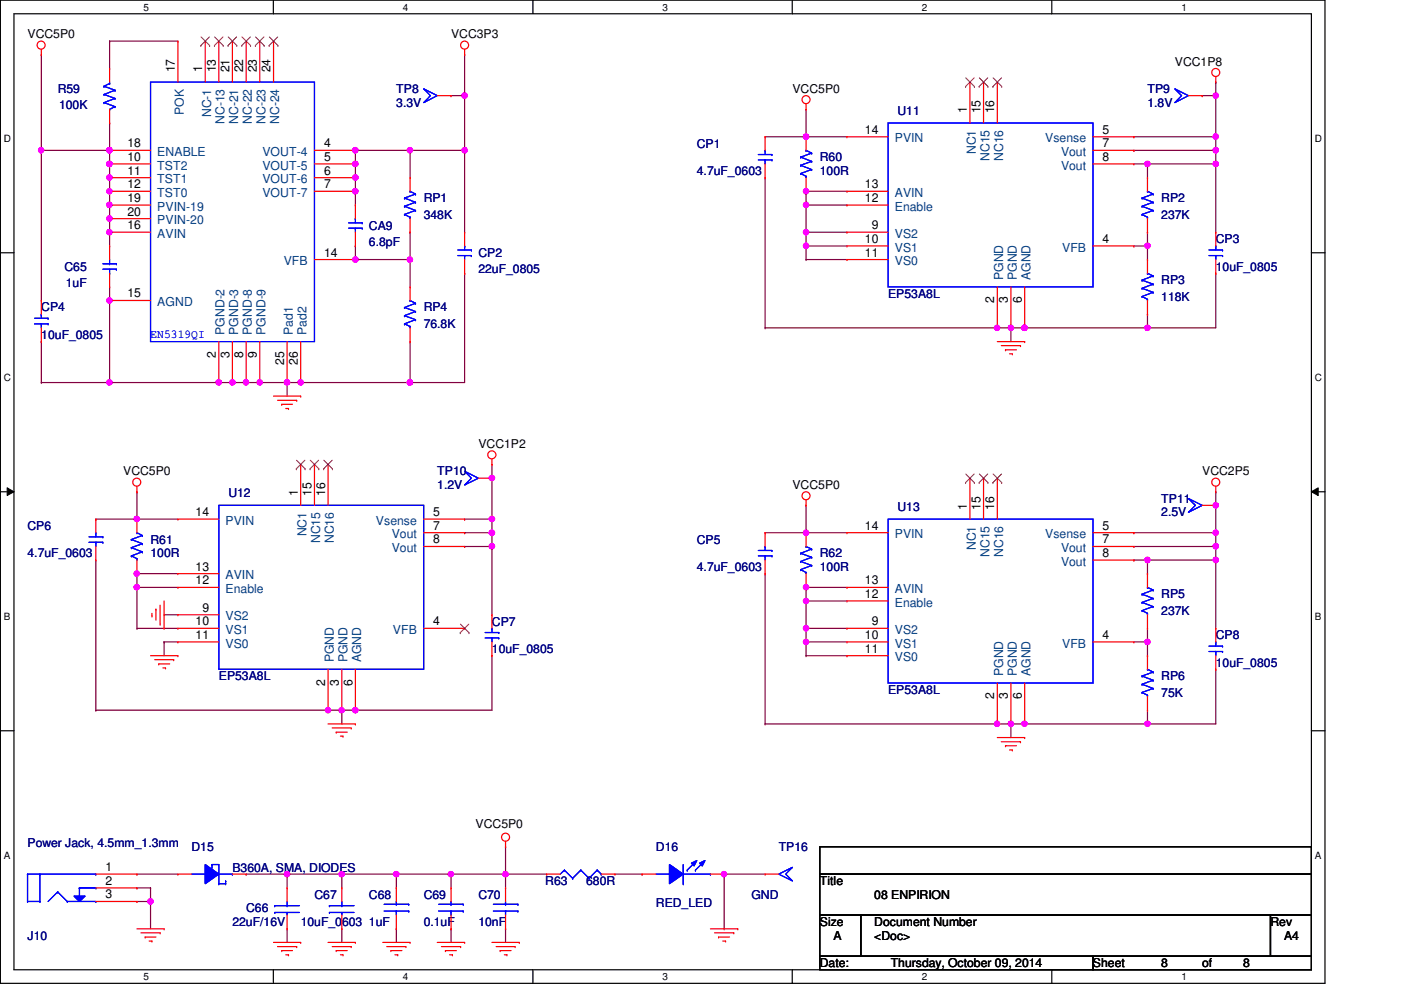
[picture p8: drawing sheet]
<svg xmlns="http://www.w3.org/2000/svg" width="297mm" height="210mm" viewBox="0 0 297 210" stroke-linecap="round" stroke-linejoin="round" font-family="sans-serif">
<defs><g id="words">
<g font-size="2.6">
<text x="5.8" y="8.1">VCC5P0</text>
<text x="95.6" y="8.1">VCC3P3</text>
<text x="37.1" y="15.4" transform="rotate(-90 37.1 15.4)">17</text>
<text x="42.9" y="15.4" transform="rotate(-90 42.9 15.4)">1</text>
<text x="45.8" y="15.4" transform="rotate(-90 45.8 15.4)">13</text>
<text x="48.6" y="15.4" transform="rotate(-90 48.6 15.4)">21</text>
<text x="51.6" y="15.4" transform="rotate(-90 51.6 15.4)">22</text>
<text x="54.4" y="15.4" transform="rotate(-90 54.4 15.4)">23</text>
<text x="57.4" y="15.4" transform="rotate(-90 57.4 15.4)">24</text>
<text x="249.1" y="13.9">VCC1P8</text>
<text x="168" y="19.7">VCC5P0</text>
<text x="183.4" y="28.4">14</text>
<text x="205" y="24" transform="rotate(-90 205 24)">1</text>
<text x="207.9" y="24" transform="rotate(-90 207.9 24)">15</text>
<text x="210.8" y="24" transform="rotate(-90 210.8 24)">16</text>
<text x="233.8" y="28.4">5</text>
<text x="27" y="34.1">10</text>
<text x="27" y="31.2">18</text>
<text x="68.7" y="31.2">4</text>
<text x="68.7" y="34.1">5</text>
<text x="233.8" y="31.2">7</text>
<text x="233.8" y="34.1">8</text>
<text x="27" y="37">11</text>
<text x="27" y="39.9">12</text>
<text x="68.7" y="37">6</text>
<text x="68.7" y="39.9">7</text>
<text x="183.4" y="39.9">13</text>
<text x="27" y="42.8">19</text>
<text x="27" y="45.7">20</text>
<text x="183.4" y="42.8">12</text>
<text x="27" y="48.6">16</text>
<text x="183.4" y="51.5">10</text>
<text x="184.8" y="48.6">9</text>
<text x="233.8" y="51.5">4</text>
<text x="68.7" y="54.4">14</text>
<text x="183.4" y="54.4">11</text>
<text x="27" y="63.1">15</text>
<text x="210.8" y="64.3" transform="rotate(-90 210.8 64.3)">2</text>
<text x="213.7" y="64.3" transform="rotate(-90 213.7 64.3)">3</text>
<text x="216.6" y="64.3" transform="rotate(-90 216.6 64.3)">6</text>
<text x="45.8" y="75.9" transform="rotate(-90 45.8 75.9)">2</text>
<text x="48.6" y="75.9" transform="rotate(-90 48.6 75.9)">3</text>
<text x="51.6" y="75.9" transform="rotate(-90 51.6 75.9)">8</text>
<text x="54.4" y="75.9" transform="rotate(-90 54.4 75.9)">9</text>
<text x="60.2" y="77.3" transform="rotate(-90 60.2 77.3)">25</text>
<text x="63.1" y="77.3" transform="rotate(-90 63.1 77.3)">26</text>
<text x="101.4" y="95">VCC1P2</text>
<text x="26.1" y="100.8">VCC5P0</text>
<text x="254.9" y="100.8">VCC2P5</text>
<text x="63.1" y="105.1" transform="rotate(-90 63.1 105.1)">1</text>
<text x="66" y="105.1" transform="rotate(-90 66 105.1)">15</text>
<text x="68.9" y="105.1" transform="rotate(-90 68.9 105.1)">16</text>
<text x="168" y="103.7">VCC5P0</text>
<text x="41.5" y="109.4">14</text>
<text x="91.9" y="109.4">5</text>
<text x="91.9" y="112.3">7</text>
<text x="183.4" y="112.3">14</text>
<text x="205" y="108" transform="rotate(-90 205 108)">1</text>
<text x="207.9" y="108" transform="rotate(-90 207.9 108)">15</text>
<text x="210.8" y="108" transform="rotate(-90 210.8 108)">16</text>
<text x="233.8" y="112.3">5</text>
<text x="91.9" y="115.2">8</text>
<text x="233.8" y="115.2">7</text>
<text x="233.8" y="118.1">8</text>
<text x="41.5" y="123.9">12</text>
<text x="41.5" y="121">13</text>
<text x="183.4" y="123.9">13</text>
<text x="42.9" y="129.7">9</text>
<text x="183.4" y="126.8">12</text>
<text x="41.5" y="132.6">10</text>
<text x="41.5" y="135.5">11</text>
<text x="91.9" y="132.6">4</text>
<text x="183.4" y="135.5">10</text>
<text x="184.8" y="132.6">9</text>
<text x="233.8" y="135.5">4</text>
<text x="183.4" y="138.4">11</text>
<text x="68.9" y="145.4" transform="rotate(-90 68.9 145.4)">2</text>
<text x="71.8" y="145.4" transform="rotate(-90 71.8 145.4)">3</text>
<text x="74.7" y="145.4" transform="rotate(-90 74.7 145.4)">6</text>
<text x="210.8" y="148.3" transform="rotate(-90 210.8 148.3)">2</text>
<text x="213.7" y="148.3" transform="rotate(-90 213.7 148.3)">3</text>
<text x="216.6" y="148.3" transform="rotate(-90 216.6 148.3)">6</text>
<text x="100.8" y="175.5">VCC5P0</text>
<text x="22.3" y="184.7">1</text>
<text x="22.3" y="190.5">3</text>
<text x="22.3" y="187.6">2</text>
<text x="173.8" y="187.7">Title</text>
<text x="185.4" y="190.6">08 ENPIRION</text>
<text x="173.8" y="196.3">Size</text>
<text x="185.4" y="196.3">Document Number</text>
<text x="269.4" y="196.3">Rev</text>
<text x="176.7" y="199.3">A</text>
<text x="185.4" y="199.3">&lt;Doc&gt;</text>
<text x="272.2" y="199.3">A4</text>
<text x="173.8" y="205.1">Date:</text>
<text x="188.8" y="205.1">Thursday, October 09, 2014</text>
<text x="231.7" y="205.1">Sheet</text>
<text x="246.2" y="205.1">8</text>
<text x="254.9" y="205.1">of</text>
<text x="263.6" y="205.1">8</text>
</g>
<g font-size="2.6" fill="#000080">
<text x="12.2" y="19.7">R59</text>
<text x="12.5" y="23.2">100K</text>
<text x="84" y="19.7">TP8</text>
<text x="84" y="22.6">3.3V</text>
<text x="243.3" y="19.7">TP9</text>
<text x="243.3" y="22.6">1.8V</text>
<text x="190.3" y="24.3">U11</text>
<text x="147.7" y="31.3">CP1</text>
<text x="173.8" y="34.2">R60</text>
<text x="147.7" y="37.1">4.7uF_0603</text>
<text x="173.8" y="37.1">100R</text>
<text x="89.8" y="42.9">RP1</text>
<text x="89.8" y="46.4">348K</text>
<text x="246.2" y="42.9">RP2</text>
<text x="246.2" y="46.4">237K</text>
<text x="78.2" y="48.7">CA9</text>
<text x="78.2" y="52.2">6.8pF</text>
<text x="257.8" y="51.6">CP3</text>
<text x="13.7" y="57.4">C65</text>
<text x="101.4" y="54.5">CP2</text>
<text x="101.4" y="58">22uF_0805</text>
<text x="257.8" y="57.4">10uF_0805</text>
<text x="14" y="60.8">1uF</text>
<text x="188.3" y="63.2">EP53A8L</text>
<text x="246.2" y="60.3">RP3</text>
<text x="246.2" y="63.8">118K</text>
<text x="8.8" y="66">CP4</text>
<text x="8.8" y="71.8">10uF_0805</text>
<text x="89.8" y="66">RP4</text>
<text x="89.8" y="69.5">76.8K</text>
<text x="92.7" y="100.8">TP10</text>
<text x="48.4" y="105.5">U12</text>
<text x="92.7" y="103.7">1.2V</text>
<text x="246.2" y="106.6">TP11</text>
<text x="5.8" y="112.4">CP6</text>
<text x="190.3" y="108.3">U13</text>
<text x="246.2" y="109.5">2.5V</text>
<text x="5.8" y="118.2">4.7uF_0603</text>
<text x="31.9" y="115.3">R61</text>
<text x="31.9" y="118.2">100R</text>
<text x="147.7" y="115.3">CP5</text>
<text x="173.8" y="118.2">R62</text>
<text x="147.7" y="121.1">4.7uF_0603</text>
<text x="173.8" y="121.1">100R</text>
<text x="246.2" y="126.9">RP5</text>
<text x="246.2" y="130.3">237K</text>
<text x="104.3" y="132.7">CP7</text>
<text x="257.8" y="135.6">CP8</text>
<text x="104.3" y="138.4">10uF_0805</text>
<text x="257.8" y="141.4">10uF_0805</text>
<text x="46.4" y="144.2">EP53A8L</text>
<text x="188.3" y="147.2">EP53A8L</text>
<text x="246.2" y="144.2">RP6</text>
<text x="246.2" y="147.7">75K</text>
<text x="5.8" y="179.6">Power Jack, 4.5mm_1.3mm</text>
<text x="40.6" y="180.4">D15</text>
<text x="49.3" y="184.8">B360A, SMA, DIODES</text>
<text x="139.1" y="180.4">D16</text>
<text x="165.1" y="180.4">TP16</text>
<text x="66.7" y="190.6">C67</text>
<text x="78.2" y="190.6">C68</text>
<text x="89.8" y="190.6">C69</text>
<text x="101.4" y="190.6">C70</text>
<text x="115.6" y="187.7">R63</text>
<text x="124.3" y="187.7">680R</text>
<text x="159.3" y="190.6">GND</text>
<text x="49.3" y="196.3">22uF/16V</text>
<text x="52.2" y="193.5">C66</text>
<text x="63.8" y="196.3">10uF_0603</text>
<text x="78.2" y="196.3">1uF</text>
<text x="89.8" y="196.3">0.1uF</text>
<text x="101.4" y="196.3">10nF</text>
<text x="139.1" y="192.3">RED_LED</text>
<text x="5.8" y="199.3">J10</text>
</g>
<g font-size="2.6" fill="#004080">
<text x="38.9" y="24.3" transform="rotate(-90 38.9 24.3)">POK</text>
<text x="44.7" y="24.8" transform="rotate(-90 44.7 24.8)">NC-1</text>
<text x="47.6" y="26.3" transform="rotate(-90 47.6 26.3)">NC-13</text>
<text x="50.5" y="26.3" transform="rotate(-90 50.5 26.3)">NC-21</text>
<text x="53.4" y="26.3" transform="rotate(-90 53.4 26.3)">NC-22</text>
<text x="56.3" y="26.3" transform="rotate(-90 56.3 26.3)">NC-23</text>
<text x="59.2" y="26.3" transform="rotate(-90 59.2 26.3)">NC-24</text>
<text x="33.4" y="35.9">TST2</text>
<text x="33.4" y="33.1">ENABLE</text>
<text x="55.6" y="33.1">VOUT-4</text>
<text x="55.6" y="35.9">VOUT-5</text>
<text x="189.7" y="30.2">PVIN</text>
<text x="206.9" y="32.7" transform="rotate(-90 206.9 32.7)">NC1</text>
<text x="209.8" y="34.1" transform="rotate(-90 209.8 34.1)">NC15</text>
<text x="212.7" y="34.1" transform="rotate(-90 212.7 34.1)">NC16</text>
<text x="221.6" y="30.2">Vsense</text>
<text x="225" y="33.1">Vout</text>
<text x="225" y="35.9">Vout</text>
<text x="33.4" y="38.9">TST1</text>
<text x="33.4" y="41.7">TST0</text>
<text x="55.6" y="38.9">VOUT-6</text>
<text x="55.6" y="41.7">VOUT-7</text>
<text x="189.7" y="41.7">AVIN</text>
<text x="33.4" y="44.7">PVIN-19</text>
<text x="33.4" y="47.5">PVIN-20</text>
<text x="189.7" y="44.7">Enable</text>
<text x="33.4" y="50.4">AVIN</text>
<text x="189.7" y="50.4">VS2</text>
<text x="189.7" y="53.3">VS1</text>
<text x="225.2" y="53.3">VFB</text>
<text x="60.2" y="56.2">VFB</text>
<text x="189.7" y="56.2">VS0</text>
<text x="212.7" y="59.4" transform="rotate(-90 212.7 59.4)">PGND</text>
<text x="215.6" y="59.4" transform="rotate(-90 215.6 59.4)">PGND</text>
<text x="218.5" y="59.4" transform="rotate(-90 218.5 59.4)">AGND</text>
<text x="33.4" y="64.9">AGND</text>
<text x="47.6" y="71" transform="rotate(-90 47.6 71)">PGND-2</text>
<text x="50.5" y="71" transform="rotate(-90 50.5 71)">PGND-3</text>
<text x="53.4" y="71" transform="rotate(-90 53.4 71)">PGND-8</text>
<text x="56.3" y="71" transform="rotate(-90 56.3 71)">PGND-9</text>
<text x="62.1" y="71" transform="rotate(-90 62.1 71)">Pad1</text>
<text x="65" y="71" transform="rotate(-90 65 71)">Pad2</text>
<text x="47.8" y="111.3">PVIN</text>
<text x="65" y="113.7" transform="rotate(-90 65 113.7)">NC1</text>
<text x="79.7" y="111.3">Vsense</text>
<text x="67.9" y="115.2" transform="rotate(-90 67.9 115.2)">NC15</text>
<text x="70.8" y="115.2" transform="rotate(-90 70.8 115.2)">NC16</text>
<text x="83.1" y="114.1">Vout</text>
<text x="83.1" y="117.1">Vout</text>
<text x="189.7" y="114.1">PVIN</text>
<text x="206.9" y="116.7" transform="rotate(-90 206.9 116.7)">NC1</text>
<text x="209.8" y="118.1" transform="rotate(-90 209.8 118.1)">NC15</text>
<text x="212.7" y="118.1" transform="rotate(-90 212.7 118.1)">NC16</text>
<text x="221.6" y="114.1">Vsense</text>
<text x="225" y="117.1">Vout</text>
<text x="225" y="119.9">Vout</text>
<text x="47.8" y="125.7">Enable</text>
<text x="47.8" y="122.8">AVIN</text>
<text x="189.7" y="125.7">AVIN</text>
<text x="47.8" y="131.5">VS2</text>
<text x="189.7" y="128.6">Enable</text>
<text x="47.8" y="134.4">VS1</text>
<text x="47.8" y="137.3">VS0</text>
<text x="83.3" y="134.4">VFB</text>
<text x="189.7" y="134.4">VS2</text>
<text x="189.7" y="137.3">VS1</text>
<text x="225.2" y="137.3">VFB</text>
<text x="70.8" y="140.5" transform="rotate(-90 70.8 140.5)">PGND</text>
<text x="73.7" y="140.5" transform="rotate(-90 73.7 140.5)">PGND</text>
<text x="76.6" y="140.5" transform="rotate(-90 76.6 140.5)">AGND</text>
<text x="189.7" y="140.2">VS0</text>
<text x="212.7" y="143.4" transform="rotate(-90 212.7 143.4)">PGND</text>
<text x="215.6" y="143.4" transform="rotate(-90 215.6 143.4)">PGND</text>
<text x="218.5" y="143.4" transform="rotate(-90 218.5 143.4)">AGND</text>
</g>
<text font-size="2.6" fill="#00f" x="31.9" y="71.6">EN5319QI</text>
<g font-size="2.1">
<text x="30.4" y="2.2">5</text>
<text x="85.4" y="2.2">4</text>
<text x="140.5" y="2.2">3</text>
<text x="195.4" y="2.2">2</text>
<text x="250.5" y="2.2">1</text>
<text x=".8" y="30.1">D</text>
<text x="278.8" y="30.1">D</text>
<text x=".8" y="80.8">C</text>
<text x="278.8" y="80.8">C</text>
<text x=".8" y="131.5">B</text>
<text x="278.8" y="131.5">B</text>
<text x=".8" y="182.2">A</text>
<text x="278.8" y="182.2">A</text>
<text x="30.4" y="207.8">5</text>
<text x="85.4" y="207.8">4</text>
<text x="140.5" y="207.8">3</text>
<text x="195.4" y="207.8">2</text>
<text x="250.5" y="207.8">1</text>
</g>
</g></defs>
<path d="M.1 0h280.8v208.5h-280.8zM3 2.9h275v202.7h-275z" fill="none" stroke="#000" stroke-width=".25"/>
<g fill="#fff">
<path d="M30.4 .3h1.2v2.4h-1.2z"/>
<path d="M30.4 205.9h1.2v2.3h-1.2z"/>
</g>
<path d="M58 0v2.9M58 205.6v2.9" fill="none" stroke="#000" stroke-width=".25"/>
<g fill="#fff">
<path d="M85.4 .3h1.2v2.4h-1.2z"/>
<path d="M85.4 205.9h1.2v2.3h-1.2z"/>
</g>
<path d="M113 0v2.9M113 205.6v2.9" fill="none" stroke="#000" stroke-width=".25"/>
<g fill="#fff">
<path d="M140.5 .3h1.1v2.4h-1.1z"/>
<path d="M140.5 205.9h1.1v2.3h-1.1z"/>
</g>
<path d="M168 0v2.9M168 205.6v2.9" fill="none" stroke="#000" stroke-width=".25"/>
<g fill="#fff">
<path d="M195.4 .3h1.2v2.4h-1.2z"/>
<path d="M195.4 205.9h1.2v2.3h-1.2z"/>
</g>
<path d="M223 0v2.9M223 205.6v2.9" fill="none" stroke="#000" stroke-width=".25"/>
<g fill="#fff">
<path d="M250.5 .3h1.1v2.4h-1.1z"/>
<path d="M250.5 205.9h1.1v2.3h-1.1z"/>
<path d="M.8 28.2h1.5v2.4h-1.5z"/>
<path d="M278.8 28.2h1.4v2.4h-1.4z"/>
<path d="M.8 78.9h1.5v2.3h-1.5z"/>
<path d="M278.8 78.9h1.4v2.3h-1.4z"/>
</g>
<path d="M.1 53.6h2.9M278 53.6h2.9" fill="none" stroke="#000" stroke-width=".25"/>
<g fill="#fff">
<path d="M.8 129.6h1.4v2.3h-1.4z"/>
<path d="M278.8 129.6h1.3v2.3h-1.3z"/>
</g>
<path d="M.1 104.3h2.9M278 104.3h2.9" fill="none" stroke="#000" stroke-width=".25"/>
<path d="M1.5 103.4l1.5 .9-1.5 .8zM278 104.3l1.5-.9v1.7z" fill="#000"/>
<path d="M1.5 103.4l1.5 .9-1.5 .8zM278 104.3l1.5-.9v1.7z" fill="none" stroke="#000" stroke-width=".21"/>
<g fill="#fff">
<path d="M.8 180.3h1.4v2.3h-1.4z"/>
<path d="M278.8 180.3h1.3v2.3h-1.3z"/>
</g>
<path d="M.1 154.9h2.9M278 154.9h2.9" fill="none" stroke="#000" stroke-width=".25"/>
<path d="M23.2 34.8h.1M23.2 34.8v2.9" fill="none" stroke="#800040" stroke-width=".25"/>
<circle cx="23.2" cy="34.8" r=".56" fill="#f0f"/>
<circle cx="23.2" cy="34.8" r=".56" fill="none" stroke="#f0f" stroke-width=".25"/>
<path d="M23.2 49.2h.1M23.2 49.2v3" fill="none" stroke="#800040" stroke-width=".25"/>
<circle cx="23.2" cy="49.2" r=".56" fill="#f0f"/>
<circle cx="23.2" cy="49.2" r=".56" fill="none" stroke="#f0f" stroke-width=".25"/>
<path d="M23.2 37.7h.1M23.2 37.7v2.9" fill="none" stroke="#800040" stroke-width=".25"/>
<circle cx="23.2" cy="37.6" r=".56" fill="#f0f"/>
<circle cx="23.2" cy="37.6" r=".56" fill="none" stroke="#f0f" stroke-width=".25"/>
<path d="M23.2 31.9h.1M23.2 31.9v2.9" fill="none" stroke="#800040" stroke-width=".25"/>
<circle cx="23.2" cy="34.8" r=".56" fill="#f0f"/>
<circle cx="23.2" cy="34.8" r=".56" fill="none" stroke="#f0f" stroke-width=".25"/>
<circle cx="23.2" cy="31.9" r=".56" fill="#f0f"/>
<circle cx="23.2" cy="31.9" r=".56" fill="none" stroke="#f0f" stroke-width=".25"/>
<path d="M23.2 40.6h.1M23.2 40.6v2.9" fill="none" stroke="#800040" stroke-width=".25"/>
<circle cx="23.2" cy="40.6" r=".56" fill="#f0f"/>
<circle cx="23.2" cy="40.6" r=".56" fill="none" stroke="#f0f" stroke-width=".25"/>
<path d="M23.2 63.7h.1M23.2 63.7v17.4" fill="none" stroke="#800040" stroke-width=".25"/>
<circle cx="23.2" cy="81.1" r=".56" fill="#f0f"/>
<circle cx="23.2" cy="81.1" r=".56" fill="none" stroke="#f0f" stroke-width=".25"/>
<circle cx="23.2" cy="63.7" r=".56" fill="#f0f"/>
<circle cx="23.2" cy="63.7" r=".56" fill="none" stroke="#f0f" stroke-width=".25"/>
<path d="M63.8 81.1h.1M63.8 81.1h23.1" fill="none" stroke="#800040" stroke-width=".25"/>
<circle cx="86.9" cy="81.1" r=".56" fill="#f0f"/>
<circle cx="86.9" cy="81.1" r=".56" fill="none" stroke="#f0f" stroke-width=".25"/>
<circle cx="63.7" cy="81.1" r=".56" fill="#f0f"/>
<circle cx="63.7" cy="81.1" r=".56" fill="none" stroke="#f0f" stroke-width=".25"/>
<path d="M52.2 81.1h.1M52.2 81.1h2.9" fill="none" stroke="#800040" stroke-width=".25"/>
<circle cx="52.1" cy="81.1" r=".56" fill="#f0f"/>
<circle cx="52.1" cy="81.1" r=".56" fill="none" stroke="#f0f" stroke-width=".25"/>
<path d="M49.3 81.1h.1M49.3 81.1h2.9" fill="none" stroke="#800040" stroke-width=".25"/>
<circle cx="49.3" cy="81.1" r=".56" fill="#f0f"/>
<circle cx="49.3" cy="81.1" r=".56" fill="none" stroke="#f0f" stroke-width=".25"/>
<path d="M46.4 81.1h.1M46.4 81.1h2.9" fill="none" stroke="#800040" stroke-width=".25"/>
<circle cx="46.4" cy="81.1" r=".56" fill="#f0f"/>
<circle cx="46.4" cy="81.1" r=".56" fill="none" stroke="#f0f" stroke-width=".25"/>
<path d="M55.1 81.1h.1M55.1 81.1h5.8M60.9 81.1h.1M60.9 81.1v2.9" fill="none" stroke="#800040" stroke-width=".25"/>
<circle cx="55.1" cy="81.1" r=".56" fill="#f0f"/>
<circle cx="55.1" cy="81.1" r=".56" fill="none" stroke="#f0f" stroke-width=".25"/>
<path d="M23.2 8.7h.1M23.2 8.7v5.8M23.2 8.7h14.5M8.8 31.9h.1M8.8 31.9v31.8M23.2 26.1h.1M23.2 26.1v5.8M23.2 81.1h.1M23.2 81.1h23.2" fill="none" stroke="#800040" stroke-width=".25"/>
<circle cx="8.7" cy="31.9" r=".56" fill="#f0f"/>
<circle cx="8.7" cy="31.9" r=".56" fill="none" stroke="#f0f" stroke-width=".25"/>
<path d="M8.8 31.9h.1M8.8 31.9h14.4" fill="none" stroke="#800040" stroke-width=".25"/>
<circle cx="23.2" cy="31.9" r=".56" fill="#f0f"/>
<circle cx="23.2" cy="31.9" r=".56" fill="none" stroke="#f0f" stroke-width=".25"/>
<path d="M98.5 58h.1M98.5 58v23.1M8.8 72.4h.1M8.8 72.4v8.7M86.9 72.4h.1M86.9 72.4v8.7M8.8 81.1h.1M8.8 81.1h14.4" fill="none" stroke="#800040" stroke-width=".25"/>
<circle cx="86.9" cy="81.1" r=".56" fill="#f0f"/>
<circle cx="86.9" cy="81.1" r=".56" fill="none" stroke="#f0f" stroke-width=".25"/>
<path d="M86.9 55h.1M86.9 55v5.8M86.9 81.1h.1M86.9 81.1h11.6" fill="none" stroke="#800040" stroke-width=".25"/>
<circle cx="86.9" cy="55" r=".56" fill="#f0f"/>
<circle cx="86.9" cy="55" r=".56" fill="none" stroke="#f0f" stroke-width=".25"/>
<path d="M86.9 31.9h.1M86.9 31.9h11.6" fill="none" stroke="#800040" stroke-width=".25"/>
<circle cx="98.5" cy="31.9" r=".56" fill="#f0f"/>
<circle cx="98.5" cy="31.9" r=".56" fill="none" stroke="#f0f" stroke-width=".25"/>
<circle cx="86.9" cy="31.9" r=".56" fill="#f0f"/>
<circle cx="86.9" cy="31.9" r=".56" fill="none" stroke="#f0f" stroke-width=".25"/>
<path d="M75.3 37.7h.1M75.3 37.7v2.9M86.9 31.9h.1M86.9 31.9v5.8M98.5 31.9h.1M98.5 31.9v17.3" fill="none" stroke="#800040" stroke-width=".25"/>
<circle cx="75.3" cy="40.6" r=".56" fill="#f0f"/>
<circle cx="75.3" cy="40.6" r=".56" fill="none" stroke="#f0f" stroke-width=".25"/>
<circle cx="75.3" cy="37.6" r=".56" fill="#f0f"/>
<circle cx="75.3" cy="37.6" r=".56" fill="none" stroke="#f0f" stroke-width=".25"/>
<path d="M75.3 34.8h.1M75.3 34.8v2.9" fill="none" stroke="#800040" stroke-width=".25"/>
<circle cx="75.3" cy="34.8" r=".56" fill="#f0f"/>
<circle cx="75.3" cy="34.8" r=".56" fill="none" stroke="#f0f" stroke-width=".25"/>
<path d="M75.3 31.9h.1M75.3 31.9v2.9" fill="none" stroke="#800040" stroke-width=".25"/>
<circle cx="75.3" cy="31.9" r=".57" fill="#f0f"/>
<circle cx="75.3" cy="31.9" r=".57" fill="none" stroke="#f0f" stroke-width=".25"/>
<path d="M98.5 20.3h.1M98.5 20.3v11.6" fill="none" stroke="#800040" stroke-width=".25"/>
<circle cx="98.5" cy="20.3" r=".56" fill="#f0f"/>
<circle cx="98.5" cy="20.3" r=".56" fill="none" stroke="#f0f" stroke-width=".25"/>
<path d="M8.8 11.6h.1M8.8 11.6v20.3M23.2 46.4h.1M23.2 46.4v2.8" fill="none" stroke="#800040" stroke-width=".25"/>
<circle cx="23.2" cy="46.3" r=".56" fill="#f0f"/>
<circle cx="23.2" cy="46.3" r=".56" fill="none" stroke="#f0f" stroke-width=".25"/>
<path d="M23.2 43.5h.1M23.2 43.5v2.9M23.2 60.8h.1M23.2 60.8v2.9" fill="none" stroke="#800040" stroke-width=".25"/>
<circle cx="23.2" cy="43.4" r=".56" fill="#f0f"/>
<circle cx="23.2" cy="43.4" r=".56" fill="none" stroke="#f0f" stroke-width=".25"/>
<path d="M75.3 40.6h.1M75.3 52.2h.1M75.3 40.6v2.9M75.3 52.2v2.8" fill="none" stroke="#800040" stroke-width=".25"/>
<circle cx="75.3" cy="55" r=".56" fill="#f0f"/>
<circle cx="75.3" cy="55" r=".56" fill="none" stroke="#f0f" stroke-width=".25"/>
<path d="M75.3 31.9h.1M75.3 31.9h11.6M75.3 55h.1M86.9 49.2h.1M86.9 49.2v5.8h-11.6M60.9 81.1h.1M60.9 81.1h2.9" fill="none" stroke="#800040" stroke-width=".25"/>
<circle cx="60.9" cy="81.1" r=".56" fill="#f0f"/>
<circle cx="60.9" cy="81.1" r=".56" fill="none" stroke="#f0f" stroke-width=".25"/>
<path d="M29 188.3h.1M29 188.3h2.9M31.9 188.3h.1M31.9 188.3v2.8M52.2 185.3h.1M52.2 185.3h20.3M60.9 185.3h.1M72.5 185.3h.1M72.5 185.3v3" fill="none" stroke="#800040" stroke-width=".25"/>
<circle cx="60.9" cy="185.3" r=".56" fill="#f0f"/>
<circle cx="60.9" cy="185.3" r=".56" fill="none" stroke="#f0f" stroke-width=".25"/>
<path d="M31.9 191.1h.1M31.9 191.1v5.8" fill="none" stroke="#800040" stroke-width=".25"/>
<circle cx="31.9" cy="191.1" r=".57" fill="#f0f"/>
<circle cx="31.9" cy="191.1" r=".57" fill="none" stroke="#f0f" stroke-width=".25"/>
<path d="M95.6 185.3h.1M95.6 185.3h11.6" fill="none" stroke="#800040" stroke-width=".25"/>
<circle cx="95.6" cy="185.3" r=".56" fill="#f0f"/>
<circle cx="95.6" cy="185.3" r=".56" fill="none" stroke="#f0f" stroke-width=".25"/>
<path d="M60.9 196.9h.1M60.9 196.9v2.9M72.5 196.9h.1M72.5 185.3h.1M72.5 196.9v2.9M72.5 185.3h11.5M84 196.9h.1M84 185.3h.1M84 185.3v3M84 196.9v2.9" fill="none" stroke="#800040" stroke-width=".25"/>
<circle cx="72.4" cy="185.3" r=".56" fill="#f0f"/>
<circle cx="72.4" cy="185.3" r=".56" fill="none" stroke="#f0f" stroke-width=".25"/>
<path d="M95.6 185.3h.1M95.6 185.3v3M107.2 185.3h.1M107.2 185.3v3" fill="none" stroke="#800040" stroke-width=".25"/>
<circle cx="107.2" cy="185.3" r=".56" fill="#f0f"/>
<circle cx="107.2" cy="185.3" r=".56" fill="none" stroke="#f0f" stroke-width=".25"/>
<path d="M84 185.3h.1M84 185.3h11.6" fill="none" stroke="#800040" stroke-width=".25"/>
<circle cx="84" cy="185.3" r=".56" fill="#f0f"/>
<circle cx="84" cy="185.3" r=".56" fill="none" stroke="#f0f" stroke-width=".25"/>
<g fill="none" stroke="#800040" stroke-width=".25">
<path d="M214.3 153.5h.1M214.3 153.5h3M107.2 179.5h.1M107.2 179.5v5.8h8.7M29 191.1h.1M29 185.3h.1M29 191.1h2.9M29 185.3h8.7M60.9 185.3h.1M60.9 185.3v3M95.6 196.9h.1M95.6 196.9v2.9"/>
<path d="M107.2 196.9h.1M107.2 196.9v2.9M115.9 185.3h.1M130.4 185.3h5.7M136.1 185.3h.1M153.5 196.9h.1M153.5 185.3v11.6"/>
</g>
<circle cx="214.3" cy="153.5" r=".56" fill="#f0f"/>
<circle cx="214.3" cy="153.5" r=".56" fill="none" stroke="#f0f" stroke-width=".25"/>
<path d="M170.9 112.9h.1M170.9 112.9h8.7M214.3 153.5h.1M214.3 153.5v2.9" fill="none" stroke="#800040" stroke-width=".25"/>
<circle cx="170.9" cy="112.9" r=".56" fill="#f0f"/>
<circle cx="170.9" cy="112.9" r=".56" fill="none" stroke="#f0f" stroke-width=".25"/>
<path d="M170.9 124.5h.1M170.9 124.5h8.7" fill="none" stroke="#800040" stroke-width=".25"/>
<circle cx="170.9" cy="124.5" r=".56" fill="#f0f"/>
<circle cx="170.9" cy="124.5" r=".56" fill="none" stroke="#f0f" stroke-width=".25"/>
<path d="M170.9 133.2h.1M170.9 133.2v2.9" fill="none" stroke="#800040" stroke-width=".25"/>
<circle cx="170.9" cy="133.2" r=".56" fill="#f0f"/>
<circle cx="170.9" cy="133.2" r=".56" fill="none" stroke="#f0f" stroke-width=".25"/>
<path d="M170.9 127.4h.1M170.9 127.4h8.7" fill="none" stroke="#800040" stroke-width=".25"/>
<circle cx="170.9" cy="127.4" r=".56" fill="#f0f"/>
<circle cx="170.9" cy="127.4" r=".56" fill="none" stroke="#f0f" stroke-width=".25"/>
<path d="M170.9 136.1h.1M170.9 136.1h8.7" fill="none" stroke="#800040" stroke-width=".25"/>
<circle cx="170.9" cy="136.1" r=".56" fill="#f0f"/>
<circle cx="170.9" cy="136.1" r=".56" fill="none" stroke="#f0f" stroke-width=".25"/>
<path d="M170.9 107.1h.1M170.9 107.1v5.8M240.4 112.9h.1M240.4 115.9h.1M240.4 112.9h17.4M240.4 115.9h17.4M243.3 118.7h.1M243.3 118.7h14.5M162.2 121.6h.1M162.2 121.6v31.9M162.2 153.5h.1M162.2 153.5h49.3" fill="none" stroke="#800040" stroke-width=".25"/>
<circle cx="257.8" cy="118.7" r=".56" fill="#f0f"/>
<circle cx="257.8" cy="118.7" r=".56" fill="none" stroke="#f0f" stroke-width=".25"/>
<circle cx="243.3" cy="118.7" r=".56" fill="#f0f"/>
<circle cx="243.3" cy="118.7" r=".56" fill="none" stroke="#f0f" stroke-width=".25"/>
<path d="M257.8 107.1h.1M257.8 107.1v5.8" fill="none" stroke="#800040" stroke-width=".25"/>
<circle cx="257.8" cy="107.1" r=".56" fill="#f0f"/>
<circle cx="257.8" cy="107.1" r=".56" fill="none" stroke="#f0f" stroke-width=".25"/>
<path d="M257.8 118.7h.1M257.8 118.7v14.5M243.3 153.5h.1M257.8 141.9h.1M257.8 141.9v11.6h-14.5" fill="none" stroke="#800040" stroke-width=".25"/>
<circle cx="243.3" cy="153.5" r=".56" fill="#f0f"/>
<circle cx="243.3" cy="153.5" r=".56" fill="none" stroke="#f0f" stroke-width=".25"/>
<path d="M162.2 112.9h.1M162.2 112.9h8.7M257.8 112.9h.1M257.8 112.9v3" fill="none" stroke="#800040" stroke-width=".25"/>
<circle cx="257.8" cy="112.9" r=".56" fill="#f0f"/>
<circle cx="257.8" cy="112.9" r=".56" fill="none" stroke="#f0f" stroke-width=".25"/>
<path d="M257.8 115.9h.1M257.8 115.9v2.8" fill="none" stroke="#800040" stroke-width=".25"/>
<circle cx="257.8" cy="115.8" r=".56" fill="#f0f"/>
<circle cx="257.8" cy="115.8" r=".56" fill="none" stroke="#f0f" stroke-width=".25"/>
<path d="M211.5 153.5h.1M211.5 153.5h2.8" fill="none" stroke="#800040" stroke-width=".25"/>
<circle cx="211.4" cy="153.5" r=".56" fill="#f0f"/>
<circle cx="211.4" cy="153.5" r=".56" fill="none" stroke="#f0f" stroke-width=".25"/>
<g fill="none" stroke="#800040" stroke-width=".25">
<path d="M240.4 118.7h.1M240.4 118.7h2.9v2.9M170.9 124.5h.1M170.9 133.2h.1M170.9 127.4h.1M170.9 139h.1M170.9 124.5v8.7M170.9 136.1v2.9M170.9 133.2h8.7M170.9 139h8.7M179.6 139h.1M240.4 136.1h2.9"/>
<path d="M243.3 121.6h.1M243.3 136.1h.1M243.3 133.2v2.9"/>
</g>
<circle cx="243.3" cy="136.1" r=".56" fill="#f0f"/>
<circle cx="243.3" cy="136.1" r=".56" fill="none" stroke="#f0f" stroke-width=".25"/>
<path d="M243.3 139h.1M243.3 136.1v2.9M217.3 153.5h.1M217.3 153.5h26M243.3 153.5h.1M243.3 150.6v2.9" fill="none" stroke="#800040" stroke-width=".25"/>
<circle cx="217.2" cy="153.5" r=".56" fill="#f0f"/>
<circle cx="217.2" cy="153.5" r=".56" fill="none" stroke="#f0f" stroke-width=".25"/>
<path d="M72.5 150.6h.1M72.5 150.6h2.8" fill="none" stroke="#800040" stroke-width=".25"/>
<circle cx="72.4" cy="150.6" r=".56" fill="#f0f"/>
<circle cx="72.4" cy="150.6" r=".56" fill="none" stroke="#f0f" stroke-width=".25"/>
<path d="M29 110.1h.1M29 110.1h8.7M34.8 130.3h.1M34.8 136.1h.1M34.8 130.3h2.9M34.8 136.1h2.9M34.8 136.1v2.9M72.5 150.6h.1M72.5 150.6v2.9" fill="none" stroke="#800040" stroke-width=".25"/>
<circle cx="29" cy="110" r=".56" fill="#f0f"/>
<circle cx="29" cy="110" r=".56" fill="none" stroke="#f0f" stroke-width=".25"/>
<path d="M29 121.6h.1M29 121.6h8.7" fill="none" stroke="#800040" stroke-width=".25"/>
<circle cx="29" cy="121.6" r=".56" fill="#f0f"/>
<circle cx="29" cy="121.6" r=".56" fill="none" stroke="#f0f" stroke-width=".25"/>
<path d="M29 124.5h.1M29 124.5v8.7M29 124.5h8.7" fill="none" stroke="#800040" stroke-width=".25"/>
<circle cx="29" cy="124.5" r=".56" fill="#f0f"/>
<circle cx="29" cy="124.5" r=".56" fill="none" stroke="#f0f" stroke-width=".25"/>
<g fill="none" stroke="#800040" stroke-width=".25">
<path d="M20.3 118.7h.1M20.3 118.7v31.9M29 104.3h.1M29 104.3v5.8M98.5 110.1h.1M98.5 112.9h.1M98.5 115.9h.1M98.5 110.1h5.8M98.5 112.9h5.8M98.5 115.9h5.8M29 133.2h.1M29 133.2h8.7"/>
<path d="M20.3 150.6h.1M20.3 150.6h49.3"/>
</g>
<circle cx="104.3" cy="115.8" r=".56" fill="#f0f"/>
<circle cx="104.3" cy="115.8" r=".56" fill="none" stroke="#f0f" stroke-width=".25"/>
<path d="M104.3 101.4h.1M104.3 101.4v8.7" fill="none" stroke="#800040" stroke-width=".25"/>
<circle cx="104.3" cy="101.4" r=".56" fill="#f0f"/>
<circle cx="104.3" cy="101.4" r=".56" fill="none" stroke="#f0f" stroke-width=".25"/>
<path d="M104.3 115.9h.1M104.3 115.9v14.4M104.3 139h.1M104.3 139v11.6h-29M75.3 150.6h.1" fill="none" stroke="#800040" stroke-width=".25"/>
<circle cx="75.3" cy="150.6" r=".56" fill="#f0f"/>
<circle cx="75.3" cy="150.6" r=".56" fill="none" stroke="#f0f" stroke-width=".25"/>
<path d="M20.3 110.1h.1M20.3 110.1h8.7M104.3 110.1h.1M104.3 110.1v2.8" fill="none" stroke="#800040" stroke-width=".25"/>
<circle cx="104.3" cy="110" r=".56" fill="#f0f"/>
<circle cx="104.3" cy="110" r=".56" fill="none" stroke="#f0f" stroke-width=".25"/>
<path d="M104.3 112.9h.1M104.3 112.9v3" fill="none" stroke="#800040" stroke-width=".25"/>
<circle cx="104.3" cy="113" r=".56" fill="#f0f"/>
<circle cx="104.3" cy="113" r=".56" fill="none" stroke="#f0f" stroke-width=".25"/>
<path d="M69.6 150.6h.1M69.6 150.6h2.9" fill="none" stroke="#800040" stroke-width=".25"/>
<circle cx="69.5" cy="150.6" r=".56" fill="#f0f"/>
<circle cx="69.5" cy="150.6" r=".56" fill="none" stroke="#f0f" stroke-width=".25"/>
<path d="M214.3 69.5h3M217.3 69.5h.1M29 121.6h.1M29 121.6v2.9" fill="none" stroke="#800040" stroke-width=".25"/>
<circle cx="217.2" cy="69.5" r=".56" fill="#f0f"/>
<circle cx="217.2" cy="69.5" r=".56" fill="none" stroke="#f0f" stroke-width=".25"/>
<path d="M170.9 29h.1M170.9 29h8.7M214.3 69.5h.1M214.3 69.5v2.9" fill="none" stroke="#800040" stroke-width=".25"/>
<circle cx="170.9" cy="29" r=".56" fill="#f0f"/>
<circle cx="170.9" cy="29" r=".56" fill="none" stroke="#f0f" stroke-width=".25"/>
<path d="M170.9 40.6h.1M170.9 40.6h8.7" fill="none" stroke="#800040" stroke-width=".25"/>
<circle cx="170.9" cy="40.6" r=".56" fill="#f0f"/>
<circle cx="170.9" cy="40.6" r=".56" fill="none" stroke="#f0f" stroke-width=".25"/>
<path d="M170.9 49.2h.1M170.9 49.2v3" fill="none" stroke="#800040" stroke-width=".25"/>
<circle cx="170.9" cy="49.2" r=".56" fill="#f0f"/>
<circle cx="170.9" cy="49.2" r=".56" fill="none" stroke="#f0f" stroke-width=".25"/>
<path d="M170.9 43.5h.1M170.9 43.5h8.7" fill="none" stroke="#800040" stroke-width=".25"/>
<circle cx="170.9" cy="43.4" r=".56" fill="#f0f"/>
<circle cx="170.9" cy="43.4" r=".56" fill="none" stroke="#f0f" stroke-width=".25"/>
<path d="M170.9 52.2h.1M170.9 52.2h8.7" fill="none" stroke="#800040" stroke-width=".25"/>
<circle cx="170.9" cy="52.1" r=".56" fill="#f0f"/>
<circle cx="170.9" cy="52.1" r=".56" fill="none" stroke="#f0f" stroke-width=".25"/>
<path d="M162.2 37.7h.1M162.2 37.7v31.8M170.9 23.2h.1M170.9 23.2v5.8M211.5 69.5h.1M211.5 69.5h2.8" fill="none" stroke="#800040" stroke-width=".25"/>
<circle cx="214.3" cy="69.5" r=".56" fill="#f0f"/>
<circle cx="214.3" cy="69.5" r=".56" fill="none" stroke="#f0f" stroke-width=".25"/>
<circle cx="211.4" cy="69.5" r=".56" fill="#f0f"/>
<circle cx="211.4" cy="69.5" r=".56" fill="none" stroke="#f0f" stroke-width=".25"/>
<path d="M240.4 29h.1M240.4 31.9h.1M240.4 29h17.4M240.4 31.9h17.4M243.3 34.8h.1M243.3 34.8h14.5" fill="none" stroke="#800040" stroke-width=".25"/>
<circle cx="257.8" cy="34.8" r=".56" fill="#f0f"/>
<circle cx="257.8" cy="34.8" r=".56" fill="none" stroke="#f0f" stroke-width=".25"/>
<circle cx="243.3" cy="34.8" r=".56" fill="#f0f"/>
<circle cx="243.3" cy="34.8" r=".56" fill="none" stroke="#f0f" stroke-width=".25"/>
<path d="M257.8 20.3h.1M257.8 20.3v8.7" fill="none" stroke="#800040" stroke-width=".25"/>
<circle cx="257.8" cy="20.3" r=".56" fill="#f0f"/>
<circle cx="257.8" cy="20.3" r=".56" fill="none" stroke="#f0f" stroke-width=".25"/>
<path d="M257.8 34.8h.1M257.8 34.8v14.4M257.8 58h.1M257.8 58v11.5h-14.5M243.3 69.5h.1" fill="none" stroke="#800040" stroke-width=".25"/>
<circle cx="243.3" cy="69.5" r=".56" fill="#f0f"/>
<circle cx="243.3" cy="69.5" r=".56" fill="none" stroke="#f0f" stroke-width=".25"/>
<path d="M162.2 29h.1M162.2 29h8.7M257.8 29h.1M257.8 29v2.9" fill="none" stroke="#800040" stroke-width=".25"/>
<circle cx="257.8" cy="29" r=".56" fill="#f0f"/>
<circle cx="257.8" cy="29" r=".56" fill="none" stroke="#f0f" stroke-width=".25"/>
<path d="M257.8 31.9h.1M257.8 31.9v2.9" fill="none" stroke="#800040" stroke-width=".25"/>
<circle cx="257.8" cy="31.9" r=".56" fill="#f0f"/>
<circle cx="257.8" cy="31.9" r=".56" fill="none" stroke="#f0f" stroke-width=".25"/>
<g fill="none" stroke="#800040" stroke-width=".25">
<path d="M240.4 34.8h2.9M243.3 34.8h.1M243.3 34.8v2.9M170.9 40.6h.1M170.9 49.2h.1M170.9 43.5h.1M170.9 52.2h.1M170.9 55h.1M170.9 40.6v8.6M170.9 52.2v2.8M170.9 49.2h8.7M170.9 55h8.7"/>
<path d="M243.3 52.2h.1M243.3 52.2v2.8"/>
</g>
<circle cx="243.3" cy="52.1" r=".56" fill="#f0f"/>
<circle cx="243.3" cy="52.1" r=".56" fill="none" stroke="#f0f" stroke-width=".25"/>
<path d="M240.4 52.2h.1M240.4 52.2h2.9M217.3 69.5h.1M243.3 66.6h.1M243.3 66.6v2.9h-26" fill="none" stroke="#800040" stroke-width=".25"/>
<circle cx="217.2" cy="69.5" r=".56" fill="#f0f"/>
<circle cx="217.2" cy="69.5" r=".56" fill="none" stroke="#f0f" stroke-width=".25"/>
<g fill="none" stroke="#800040" stroke-width=".25">
<path d="M98.5 11.6h.1M98.5 11.6v8.7h-2.9M257.8 17.4h.1M257.8 17.4v2.9h-2.9M95.6 20.3h.1M254.9 20.3h.1M243.3 49.2h.1M243.3 49.2v3M162.2 69.5h.1M162.2 69.5h49.3M104.3 98.5h.1M104.3 98.5v2.9"/>
<path d="M257.8 104.3h.1M257.8 104.3v2.8M153.5 185.3h.1M153.5 185.3h8.7"/>
</g>
<circle cx="153.5" cy="185.3" r=".56" fill="#f0f"/>
<circle cx="153.5" cy="185.3" r=".56" fill="none" stroke="#f0f" stroke-width=".25"/>
<g fill="none" stroke="#f00" stroke-width=".25">
<path d="M8.8 11.6h.1M8.8 10.5v1.1M23.2 14.5h.1M23.2 14.5v2.9M98.5 11.6h.1M98.5 10.5v1.1M205.7 17.4h.1M205.7 17.4v8.7M208.5 17.4h.1M208.5 17.4v8.7M211.5 17.4h.1M211.5 17.4v8.7"/>
<path d="M257.8 17.4h.1M257.8 16.3v1.1M23.2 26.1h.1M23.2 23.2v2.9M162.2 37.7h.1M162.2 29h.1M162.2 29v2.9M162.2 34.8v2.9M170.9 23.2h.1M170.9 22v1.2M179.6 29h.1M179.6 29h8.7"/>
<path d="M231.7 29h8.7M231.7 31.9h8.7M231.7 34.8h8.7M240.4 29h.1M240.4 31.9h.1M240.4 34.8h.1M243.3 37.7h.1M243.3 37.7v2.9M179.6 49.2h.1M179.6 52.2h.1M179.6 55h.1M179.6 43.5h.1"/>
<path d="M179.6 40.6h.1M179.6 52.2h8.7M179.6 49.2h8.7M179.6 55h8.7M179.6 43.5h8.7M179.6 40.6h8.7M231.7 52.2h8.7M240.4 52.2h.1M243.3 49.2h.1M243.3 46.4v2.8M257.8 58h.1M257.8 49.2h.1"/>
<path d="M257.8 49.2v3M257.8 55v3M8.8 72.4h.1M8.8 63.7h.1M8.8 63.7v2.9M8.8 69.5v2.9M211.5 69.5h.1M211.5 72.4h5.8M211.5 60.8v8.7M212.3 73.3h4.1M213.2 74.2h.1M213.2 74.2h2.3"/>
<path d="M214 75h.6M214.3 69.5h.1M214.3 60.8v8.7M214.6 75h.1M216.4 73.3h.1M217.3 72.4h.1M217.3 69.5h.1M217.3 60.8v8.7M58 84h5.8M58.8 84.9h4.1M59.7 85.7h.1M59.7 85.7h2.3"/>
<path d="M60.6 86.6h.6M61.2 86.6h.1M62.9 84.9h.1M63.8 84h.1M104.3 98.5h.1M104.3 97.3v1.2M29 104.3h.1M29 103.1v1.2M101.4 101.4h2.9M104.3 101.4h.1M170.9 107.1h.1M170.9 106v1.1"/>
<path d="M179.6 112.9h.1M179.6 112.9h8.7M205.7 101.4h.1M205.7 101.4v8.7M208.5 101.4h.1M208.5 101.4v8.7M211.5 101.4h.1M211.5 101.4v8.7M231.7 112.9h8.7M231.7 115.9h8.7M231.7 118.7h8.7M240.4 112.9h.1"/>
<path d="M240.4 115.9h.1M240.4 118.7h.1M257.8 104.3h.1M257.8 103.1v1.2M31.9 139h5.8M32.2 130.6h.1M32.2 130v.6M32.8 139.9h4M33.1 129.2h.1M33.1 129.2v2.3M33.9 132.3h.1M33.9 128.3v4"/>
<path d="M34.8 133.2h.1M34.8 127.4v5.8M36.8 139.9h.1M37.7 139h.1M104.3 139h.1M104.3 130.3h.1M104.3 130.3v2.9M104.3 136.1v2.9M179.6 133.2h.1M179.6 136.1h.1M179.6 139h.1M179.6 127.4h.1"/>
<path d="M179.6 124.5h.1M179.6 139h8.7M179.6 136.1h8.7M179.6 133.2h8.7M179.6 127.4h8.7M179.6 124.5h8.7M231.7 136.1h8.7M240.4 136.1h.1M33.7 140.8h.1M33.7 140.8h2.3M34.5 141.6h.6M35.1 141.6h.1"/>
<path d="M69.6 153.5h5.7M70.4 154.3h4.1M71.3 155.2h.1M71.3 155.2h2.3M72.2 156.1h.5M72.7 156.1h.1M74.5 154.3h.1M75.3 153.5h.1M211.5 153.5h.1M211.5 156.4h5.8M211.5 144.8v8.7M212.3 157.3h4.1"/>
<path d="M213.2 158.1h.1M213.2 158.1h2.3M214 159h.6M214.3 153.5h.1M214.3 144.8v8.7M214.6 159h.1M216.4 157.3h.1M217.3 156.4h.1M217.3 153.5h.1M217.3 144.8v8.7M107.2 179.5h.1M107.2 178.4v1.1"/>
<path d="M29 196.9h5.8M29.9 197.8h4M30.8 198.7h.1M30.8 198.7h2.3M31.6 199.5h.6M32.2 199.5h.1M33.9 197.8h.1M34.8 196.9h.1M58 199.8h5.8M60.9 196.9h.1M60.9 188.3h.1M60.9 188.3v2.8"/>
<path d="M60.9 194v2.9M63.8 199.8h.1M69.6 199.8h5.7M75.3 199.8h.1M81.1 199.8h5.8M86.9 199.8h.1M92.7 199.8h5.8M98.5 199.8h.1M104.3 199.8h5.8M110.1 199.8h.1M150.6 196.9h5.8M151.5 197.8h4.1"/>
<path d="M152.4 198.7h.1M152.4 198.7h2.3M153.2 199.5h.6M153.8 199.5h.1M155.6 197.8h.1M156.4 196.9h.1M162.2 185.3h.1M162.2 185.3h2.9M58.8 200.7h4.1M59.7 201.5h.1M59.7 201.5h2.3M60.6 202.4h.6"/>
<path d="M61.2 202.4h.1M62.9 200.7h.1M70.4 200.7h4.1M71.3 201.5h.1M71.3 201.5h2.3M72.2 202.4h.5M72.7 202.4h.1M74.5 200.7h.1M82 200.7h4.1M82.9 201.5h.1M82.9 201.5h2.3M83.7 202.4h.6"/>
<path d="M84.3 202.4h.1M86.1 200.7h.1M93.6 200.7h4.1M94.4 201.5h.1M94.4 201.5h2.4M95.3 202.4h.6M95.9 202.4h.1M97.7 200.7h.1M105.2 200.7h4M106 201.5h.1M106 201.5h2.4M106.9 202.4h.6"/>
<path d="M107.5 202.4h.1M109.2 200.7h.1"/>
<circle cx="8.7" cy="9.6" r=".85"/>
<circle cx="98.5" cy="9.6" r=".85"/>
<circle cx="257.8" cy="15.4" r=".85"/>
<circle cx="170.9" cy="21.1" r=".85"/>
<circle cx="104.3" cy="96.4" r=".86"/>
<circle cx="29" cy="102.2" r=".85"/>
<circle cx="170.9" cy="105.1" r=".85"/>
<circle cx="257.8" cy="102.2" r=".85"/>
<circle cx="107.2" cy="177.5" r=".85"/>
</g>
<path d="M173.8 179.5h104.2v5.8h-104.2zM173.8 185.3h104.2v8.7h-104.2zM173.8 194h8.7v8.7h-8.7zM182.5 194h86.9v8.7h-86.9zM269.4 194h8.6v8.7h-8.6zM173.8 202.7h57.9v2.9h-57.9zM231.7 202.7h46.3v2.9h-46.3z" fill="none" stroke="#000" stroke-width=".25"/>
<g fill="none" stroke="#00f" stroke-width=".25">
<path d="M22.1 18.3h.1M22.1 18.3l2.3 .8M23.2 17.7h.1M23.2 17.7l-1.1 .6M23.2 17.4v.3M24.4 19.1h.1M24.4 19.1l-2.3 .9M22.1 20h.1M22.1 21.8h.1M22.1 20l2.3 .9M22.1 21.8l2.3 .8M23.2 23.2h.1"/>
<path d="M24.4 20.9h.1M24.4 22.6h.1M24.4 20.9l-2.3 .9M24.4 22.6l-1.2 .6M160.8 33.9h2.9M160.8 32.8h2.9M162.2 31.9h.1M162.2 33.9h.1M162.2 31.9v.9M162.2 33.9v.9M163.7 33.9h.1M163.7 32.8h.1"/>
<path d="M188.3 26.1h43.4v34.7h-43.4zM242.1 45.5h.1M242.1 43.7h.1M242.1 42h.1M242.1 45.5l1.2 .6M242.1 43.7l2.4 .9M242.1 42l2.4 .9M243.3 40.6h.1M243.3 46.1h.1M243.3 40.6l1.2 .5M243.3 46.1v.3M244.5 44.6h.1"/>
<path d="M244.5 42.9h.1M244.5 41.1h.1M244.5 44.6l-2.4 .9M244.5 42.9l-2.4 .8M244.5 41.1l-2.4 .9M256.3 54.2h2.9M256.3 53h2.9M257.8 52.2h.1M257.8 54.2h.1M257.8 52.2v.8M257.8 54.2v.8M259.2 54.2h.1"/>
<path d="M259.2 53h.1M7.3 68.7h2.9M7.3 67.5h2.9M8.8 66.6h.1M8.8 68.7h.1M8.8 66.6v.9M8.8 68.7v.8M10.2 68.7h.1M10.2 67.5h.1M98.5 99.9l2.9 1.5-2.9 1.4 1.4-1.4zM188.3 110.1h43.4v34.7h-43.4zM102.9 135.3h2.8"/>
<path d="M102.9 134.1h2.8M104.3 133.2h.1M104.3 135.3h.1M104.3 133.2v.9M104.3 135.3v.8M105.7 135.3h.1M105.7 134.1h.1M58.2 192h.1M58.2 193.5h.1M58.2 192h5.3M58.2 193.5h5.3M60.9 193.5h.1"/>
<path d="M60.9 192h.1M60.9 191.1v.9M60.9 193.5v.5M139.1 185.3h2.8M141.9 185.3h.1M144.9 187.4h.1M144.9 183.3v4.1M144.9 185.3h5.7M150.6 185.3h.1M165.1 185.3l2.9-1.4-1.4 1.4 1.4 1.5z"/>
</g>
<g fill="none" stroke="#804000" stroke-width=".21">
<path d="M204.7 18.3h.1M204.8 16.5l1.8 1.8M206.5 16.5l-1.8 1.8M206.6 18.3h.1M207.6 18.3h.1M207.6 16.5l1.9 1.8M209.4 16.5l-1.8 1.8M209.5 18.3h.1M210.5 18.3h.1M210.6 16.5l1.8 1.8M212.3 16.5l-1.8 1.8M212.4 18.3h.1"/>
<path d="M204.7 102.3h.1M204.8 100.5l1.8 1.8M206.5 100.5l-1.8 1.8M206.6 102.3h.1M207.6 102.3h.1M207.6 100.5l1.9 1.8M209.4 100.5l-1.8 1.8M209.5 102.3h.1M210.5 102.3h.1M210.6 100.5l1.8 1.8M212.3 100.5l-1.8 1.8M212.4 102.3h.1"/>
</g>
<path d="M141.9 183.3l3 2-3 2.1z" fill-rule="evenodd" fill="#00f"/>
<path d="M141.9 183.3l3 2-3 2.1z" fill="none" stroke="#00f" stroke-width=".25"/>
<path d="M148.3 183l1.2-.5-.6 1.1z" fill-rule="evenodd" fill="#00f"/>
<path d="M148.3 183l1.2-.5-.6 1.1z" fill="none" stroke="#00f" stroke-width=".25"/>
<path d="M146.6 183l1.1-.5-.6 1.1z" fill-rule="evenodd" fill="#00f"/>
<path d="M139.1 185.3h2.8M141.9 185.3h.1M144.9 187.4h.1M144.9 183.3v4.1M144.9 185.3h5.7M145.7 184.5h.1M146.6 183l1.1-.5-.6 1.1zM147.4 184.5h.1M147.4 182.8l-1.7 1.7M149.2 182.8l-1.8 1.7M150.6 185.3h.1" fill="none" stroke="#00f" stroke-width=".25"/>
<path d="M141.9 183.3l3 2-3 2.1z" fill-rule="evenodd" fill="#00f"/>
<path d="M141.9 183.3l3 2-3 2.1z" fill="none" stroke="#00f" stroke-width=".25"/>
<path d="M148.3 183l1.2-.5-.6 1.1z" fill-rule="evenodd" fill="#00f"/>
<path d="M148.3 183l1.2-.5-.6 1.1z" fill="none" stroke="#00f" stroke-width=".25"/>
<path d="M146.6 183l1.1-.5-.6 1.1z" fill-rule="evenodd" fill="#00f"/>
<g fill="none" stroke="#00f" stroke-width=".25">
<path d="M249.1 18.8l2.9 1.5-2.9 1.5 1.4-1.5zM169.8 36.8h.1M169.8 35.1h.1M169.8 33.3h.1M169.8 36.8l1.1 .6M169.8 35.1l2.3 .8M169.8 33.3l2.3 .9M170.9 31.9h.1M170.9 37.4h.1M170.9 31.9l1.2 .6M170.9 37.4v.3M172.1 35.9h.1"/>
<path d="M172.1 34.2h.1M172.1 32.5h.1M172.1 35.9l-2.3 .9M172.1 34.2l-2.3 .9M172.1 32.5l-2.3 .8M256.3 138.1h2.9M256.3 137h2.9M257.8 136.1h.1M257.8 138.1h.1M257.8 136.1v.9M257.8 138.1v.9M259.2 138.1h.1"/>
<path d="M259.2 137h.1M242.1 146.8h.1M242.1 145.1h.1M242.1 143.3h.1M242.1 146.8l1.2 .6M242.1 145.1l2.4 .9M242.1 143.3l2.4 .9M243.3 141.9h.1M243.3 147.4h.1M243.3 141.9l1.2 .6M243.3 147.4v.3M244.5 146h.1"/>
<path d="M244.5 144.2h.1M244.5 142.5h.1M244.5 146l-2.4 .8M244.5 144.2l-2.4 .9M244.5 142.5l-2.4 .8M40.6 185.3h2.9M43.5 185.3h.1M45 183.3h.1M45 183.3h1.4v4.1M46.4 187.4h.1M46.4 185.3h2.9M46.4 187.4h1.4"/>
<path d="M47.8 187.4h.1M49.3 185.3h.1M81.4 193.2h5.3M81.4 191.7h5.3M84 191.7h.1M84 193.2h.1M84 191.1v.6M84 193.2v.8M86.7 193.2h.1M86.7 191.7h.1M145.7 184.5h.1M146.6 183l1.1-.5-.6 1.1z"/>
<path d="M147.4 184.5h.1M147.4 182.8l-1.7 1.7M149.2 182.8l-1.8 1.7"/>
</g>
<g fill="none" stroke="#f00" stroke-width=".25">
<path d="M170.9 29h.1M170.9 29v2.9M170.9 37.7v2.9M252 20.3h2.9M254.9 20.3h.1M170.9 40.6h.1M243.3 139h.1M243.3 139v2.9M257.8 133.2h.1M257.8 133.2v2.9M257.8 139v2.9M243.3 150.6h.1"/>
<path d="M243.3 147.7v2.9M257.8 141.9h.1M84 188.3h.1M84 196.9h.1M84 188.3v2.8M84 194v2.9M136.1 185.3h.1M136.1 185.3h3M150.6 185.3h2.9M153.5 185.3h.1"/>
</g>
<path d="M43.5 183.3l2.9 2-2.9 2.1z" fill-rule="evenodd" fill="#00f"/>
<g fill="none" stroke="#00f" stroke-width=".25">
<path d="M40.6 185.3h2.9M43.5 183.3l2.9 2-2.9 2.1zM43.5 185.3h.1M45 183.9h.1M45 183.3h.1M45 183.3v.6M45 183.3h1.4v4.1M46.4 187.4h.1M46.4 185.3h2.9M46.4 187.4h1.4M47.8 186.8h.1M47.8 187.4h.1"/>
<path d="M47.8 186.8v.6M49.3 185.3h.1"/>
</g>
<path d="M43.5 183.3l2.9 2-2.9 2.1z" fill-rule="evenodd" fill="#00f"/>
<g fill="none" stroke="#00f" stroke-width=".25">
<path d="M31.9 17.4h34.8v55h-34.8zM89.8 18.8l2.9 1.5-2.9 1.5 1.5-1.5zM21.8 55.9h2.9M21.8 57.1h2.9M23.2 58h.1M23.2 55.9h.1M23.2 55v.9M23.2 57.1v.9M24.7 55.9h.1M24.7 57.1h.1M73.9 48.4h2.9M73.9 47.2h2.9"/>
<path d="M75.3 46.4h.1M75.3 48.4h.1M75.3 46.4v.8M75.3 48.4v.8M76.8 48.4h.1M76.8 47.2h.1M85.8 45.5h.1M85.8 43.7h.1M85.8 42h.1M85.8 45.5l1.1 .6M85.8 43.7l2.3 .9M85.8 42l2.3 .9"/>
<path d="M86.9 40.6h.1M86.9 46.1h.1M86.9 46.1v.3M86.9 40.6l1.2 .5M88.1 44.6h.1M88.1 42.9h.1M88.1 41.1h.1M88.1 44.6l-2.3 .9M88.1 42.9l-2.3 .8M88.1 41.1l-2.3 .9M242.1 59.4h.1M242.1 59.4l2.4 .8"/>
<path d="M243.3 58h.1M243.3 58l1.2 .5M244.5 58.5h.1M244.5 58.5l-2.4 .9M85.8 68.7h.1M85.8 66.9h.1M85.8 65.2h.1M85.8 68.7l1.1 .5M85.8 66.9l2.3 .9M85.8 65.2l2.3 .8M86.9 63.7h.1M86.9 69.2h.1"/>
<path d="M86.9 63.7l1.2 .6M86.9 69.2v.3M88.1 67.8h.1M88.1 66h.1M88.1 64.3h.1M88.1 67.8l-2.3 .9M88.1 66l-2.3 .9M88.1 64.3l-2.3 .9M242.1 62.9h.1M242.1 61.1h.1M242.1 62.9l1.2 .6M242.1 61.1l2.4 .9"/>
<path d="M243.3 63.5h.1M243.3 63.5v.2M244.5 62h.1M244.5 60.2h.1M244.5 62l-2.4 .9M244.5 60.2l-2.4 .9M18.9 115h2.9M18.9 113.8h2.9M20.3 112.9h.1M20.3 115h.1M20.3 112.9v.9M20.3 115v.9"/>
<path d="M21.8 115h.1M21.8 113.8h.1M27.9 117.9h.1M27.9 116.1h.1M27.9 114.4h.1M27.9 117.9l1.1 .5M27.9 116.1l2.3 .9M27.9 114.4l2.3 .9M29 112.9h.1M29 118.4h.1M29 112.9l1.2 .6M29 118.4v.3"/>
<path d="M30.2 117h.1M30.2 115.3h.1M30.2 113.5h.1M30.2 117l-2.3 .9M30.2 115.3l-2.3 .8M30.2 113.5l-2.3 .9M46.4 107.1h43.4v34.8h-43.4zM160.8 117.9h2.9M160.8 116.7h2.9M162.2 115.9h.1M162.2 117.9h.1M162.2 115.9v.8"/>
<path d="M162.2 117.9v.8M163.7 117.9h.1M163.7 116.7h.1M169.8 119h.1M169.8 117.3h.1M169.8 119l2.3 .9M169.8 117.3l2.3 .9M170.9 115.9h.1M170.9 115.9l1.2 .5M172.1 119.9h.1M172.1 118.2h.1M172.1 116.4h.1"/>
<path d="M172.1 119.9l-2.3 .9M172.1 118.2l-2.3 .8M172.1 116.4l-2.3 .9M252 105.7l2.9 1.4-2.9 1.5 1.4-1.5zM169.8 120.8h.1M169.8 120.8l1.1 .6M170.9 121.4h.1M170.9 121.4v.2M242.1 129.5h.1M242.1 127.7h.1M242.1 126h.1M242.1 129.5l1.2 .5"/>
<path d="M242.1 127.7l2.4 .9M242.1 126l2.4 .9M243.3 124.5h.1M243.3 130h.1M243.3 130v.3M243.3 124.5l1.2 .6M244.5 128.6h.1M244.5 126.9h.1M244.5 125.1h.1M244.5 128.6l-2.4 .9M244.5 126.9l-2.4 .8M244.5 125.1l-2.4 .9"/>
<path d="M43.5 183.3l2.9 2-2.9 2.1zM45 183.9h.1M45 183.3v.6M47.8 186.8h.1M47.8 186.8v.6M93 193.2h5.2M93 191.7h5.2M95.6 191.7h.1M95.6 193.2h.1M95.6 191.1v.6M95.6 193.2v.8M98.2 193.2h.1"/>
<path d="M98.2 191.7h.1M104.6 193.2h5.2M104.6 191.7h5.2M107.2 191.7h.1M107.2 193.2h.1M107.2 191.1v.6M107.2 193.2v.8M109.8 193.2h.1M109.8 191.7h.1M119.7 184.5h.1M119.7 184.5l1.7 1.7M119.7 184.5l-.9 .8"/>
<path d="M121.4 186.2h.1M123.1 184.5h.1M123.1 184.5l1.8 1.7M123.1 184.5l-1.7 1.7M124.9 186.2h.1M126.6 184.5h.1M126.6 184.5l.9 .8M126.6 184.5l-1.7 1.7M127.5 185.3h.1"/>
</g>
<g fill="none" stroke="#f00" stroke-width=".25">
<path d="M37.7 8.7h.1M37.7 8.7v8.7M43.5 8.7h.1M43.5 8.7v8.7M46.4 8.7h.1M46.4 8.7v8.7M49.3 8.7h.1M49.3 8.7v8.7M52.2 8.7h.1M52.2 8.7v8.7M55.1 8.7h.1M55.1 8.7v8.7"/>
<path d="M58 8.7h.1M58 8.7v8.7M23.2 34.8h.1M23.2 37.7h.1M23.2 31.9h.1M23.2 31.9h8.7M23.2 34.8h8.7M23.2 37.7h8.7M66.7 31.9h8.6M66.7 34.8h8.6M66.7 37.7h8.6M75.3 31.9h.1"/>
<path d="M75.3 34.8h.1M75.3 37.7h.1M86.9 37.7h.1M86.9 37.7v2.9M92.7 20.3h2.9M95.6 20.3h.1M23.2 52.2h.1M23.2 40.6h.1M23.2 49.2h.1M23.2 43.5h.1M23.2 46.4h.1M23.2 52.2v2.8"/>
<path d="M23.2 58v2.8M23.2 40.6h8.7M23.2 49.2h8.7M23.2 43.5h8.7M23.2 46.4h8.7M66.7 40.6h8.6M66.7 55h8.6M75.3 40.6h.1M75.3 55h.1M75.3 52.2h.1M75.3 43.5h.1M75.3 43.5v2.9"/>
<path d="M75.3 49.2v3M86.9 49.2h.1M86.9 46.4v2.8M243.3 55h.1M243.3 55v3M23.2 60.8h.1M23.2 63.7h.1M23.2 63.7h8.7M46.4 72.4v8.7M49.3 72.4v8.7M52.2 72.4v8.7M55.1 72.4v8.7"/>
<path d="M60.9 72.4v8.7M63.8 72.4v8.7M86.9 60.8h.1M86.9 72.4h.1M86.9 60.8v2.9M86.9 69.5v2.9M243.3 66.6h.1M243.3 63.7v2.9M46.4 81.1h.1M49.3 81.1h.1M52.2 81.1h.1M55.1 81.1h.1"/>
<path d="M60.9 81.1h.1M63.8 81.1h.1M63.8 98.5h.1M63.8 98.5v8.6M66.7 98.5h.1M66.7 98.5v8.6M69.6 98.5h.1M69.6 98.5v8.6M20.3 118.7h.1M20.3 110.1h.1M20.3 110.1v2.8M20.3 115.9v2.8"/>
<path d="M29 110.1h.1M29 110.1v2.8M29 118.7v2.9M37.7 110.1h.1M37.7 110.1h8.7M89.8 110.1h8.7M89.8 112.9h8.7M89.8 115.9h8.7M98.5 110.1h.1M98.5 112.9h.1M98.5 115.9h.1M162.2 112.9h.1"/>
<path d="M162.2 112.9v3M162.2 118.7v2.9M170.9 112.9h.1M170.9 112.9v3M254.9 107.1h2.9M257.8 107.1h.1M29 121.6h.1M37.7 130.3h.1M37.7 133.2h.1M37.7 136.1h.1M37.7 124.5h.1M37.7 121.6h.1"/>
<path d="M37.7 133.2h8.7M37.7 130.3h8.7M37.7 136.1h8.7M37.7 124.5h8.7M37.7 121.6h8.7M89.8 133.2h8.7M98.5 133.2h.1M162.2 121.6h.1M170.9 124.5h.1M170.9 121.6v2.9M243.3 121.6h.1M243.3 133.2h.1"/>
<path d="M243.3 121.6v2.9M243.3 130.3v2.9M69.6 150.6h.1M69.6 141.9v8.7M72.5 150.6h.1M72.5 141.9v8.7M75.3 150.6h.1M75.3 141.9v8.7M37.7 185.3h.1M37.7 185.3h2.9M49.3 185.3h2.9M52.2 185.3h.1"/>
<path d="M95.6 188.3h.1M95.6 196.9h.1M95.6 188.3v2.8M95.6 194v2.9M107.2 188.3h.1M107.2 196.9h.1M107.2 188.3v2.8M107.2 194v2.9M115.9 185.3h.1M115.9 185.3h2.9M127.5 185.3h2.9M130.4 185.3h.1"/>
</g>
<g fill="none" stroke="#804000" stroke-width=".21">
<path d="M42.6 9.7h.1M42.6 7.8l1.8 1.9M44.4 7.8l-1.8 1.9M44.4 9.7h.1M45.5 9.7h.1M45.5 7.8l1.8 1.9M47.3 7.8l-1.8 1.9M47.3 9.7h.1M48.3 9.7h.1M48.4 7.8l1.8 1.9M50.2 7.8l-1.9 1.9M50.2 9.7h.1"/>
<path d="M51.3 9.7h.1M51.3 7.8l1.8 1.9M53.1 7.8l-1.8 1.9M53.1 9.7h.1M54.1 9.7h.1M54.2 7.8l1.8 1.9M56 7.8l-1.9 1.9M56 9.7h.1M57.1 9.7h.1M57.1 7.8l1.8 1.9M58.9 7.8l-1.8 1.9M58.9 9.7h.1"/>
<path d="M62.8 99.4h.1M62.9 97.6l1.8 1.8M64.6 97.6l-1.8 1.8M64.7 99.4h.1M65.7 99.4h.1M65.8 97.6l1.8 1.8M67.6 97.6l-1.9 1.8M67.6 99.4h.1M68.6 99.4h.1M68.7 97.6l1.8 1.8M70.4 97.6l-1.8 1.8M70.5 99.4h.1"/>
<path d="M97.6 134.2h.1M97.6 132.3l1.8 1.9M99.4 132.3l-1.8 1.9M99.4 134.2h.1"/>
</g>
<path d="M15.7 190h2.3l-1.2 1.1z" fill="#00f"/>
<g fill="none" stroke="#00f" stroke-width=".25">
<path d="M5.8 185.3h.1M5.8 191.1h.1M5.8 191.1h2.7M5.8 185.3h14.5M5.8 185.3v5.8M8.5 191.1h.1M8.5 185.3h.1M8.5 185.3v5.8M12.2 189.1h.1M12.2 189.1l-2 2M12.2 189.1l2.1 2M14.3 191.1h.1"/>
<path d="M14.3 191.1h6M15.7 190h2.3l-1.2 1.1zM16.8 188.3h.1M16.8 188.3h3.5M16.8 188.3v1.7M20.3 191.1h.1M20.3 188.3h.1M20.3 185.3h.1"/>
</g>
<path d="M15.7 190h2.3l-1.2 1.1z" fill="#00f"/>
<g fill="none" stroke="#00f" stroke-width=".25">
<path d="M97.1 54.2h2.8M97.1 53h2.8M98.5 52.2h.1M98.5 54.2h.1M98.5 52.2v.8M98.5 54.2v.8M99.9 54.2h.1M99.9 53h.1M5.8 185.3h.1M5.8 191.1h.1M5.8 191.1h2.7M5.8 185.3h14.5"/>
<path d="M5.8 185.3v5.8M8.5 191.1h.1M8.5 185.3h.1M8.5 185.3v5.8M12.2 189.1h.1M12.2 189.1l-2 2M12.2 189.1l2.1 2M14.3 191.1h.1M14.3 191.1h6M15.7 190h2.3l-1.2 1.1zM16.8 188.3h.1M16.8 188.3h3.5"/>
<path d="M16.8 188.3v1.7M20.3 191.1h.1M20.3 188.3h.1M20.3 185.3h.1M69.8 192h.1M69.8 193.5h.1M69.8 192h5.3M69.8 193.5h5.3M72.5 193.5h.1M72.5 192h.1M72.5 191.1v.9M72.5 193.5v.5"/>
</g>
<g fill="none" stroke="#f00" stroke-width=".25">
<path d="M98.5 58h.1M98.5 49.2h.1M98.5 49.2v3M98.5 55v3M20.3 191.1h8.7M20.3 188.3h8.7M20.3 185.3h8.7M29 191.1h.1M29 188.3h.1M29 185.3h.1M72.5 196.9h.1M72.5 188.3h.1"/>
<path d="M72.5 188.3v2.8M72.5 194v2.9"/>
</g>
<circle cx="23.2" cy="34.8" r=".56" fill="#f0f"/>
<circle cx="23.2" cy="34.8" r=".56" fill="none" stroke="#f0f" stroke-width=".25"/>
<circle cx="23.2" cy="49.2" r=".56" fill="#f0f"/>
<circle cx="23.2" cy="49.2" r=".56" fill="none" stroke="#f0f" stroke-width=".25"/>
<circle cx="23.2" cy="37.6" r=".56" fill="#f0f"/>
<circle cx="23.2" cy="37.6" r=".56" fill="none" stroke="#f0f" stroke-width=".25"/>
<circle cx="23.2" cy="34.8" r=".56" fill="#f0f"/>
<circle cx="23.2" cy="34.8" r=".56" fill="none" stroke="#f0f" stroke-width=".25"/>
<circle cx="23.2" cy="31.9" r=".56" fill="#f0f"/>
<circle cx="23.2" cy="31.9" r=".56" fill="none" stroke="#f0f" stroke-width=".25"/>
<circle cx="23.2" cy="40.6" r=".56" fill="#f0f"/>
<circle cx="23.2" cy="40.6" r=".56" fill="none" stroke="#f0f" stroke-width=".25"/>
<circle cx="23.2" cy="81.1" r=".56" fill="#f0f"/>
<circle cx="23.2" cy="81.1" r=".56" fill="none" stroke="#f0f" stroke-width=".25"/>
<circle cx="23.2" cy="63.7" r=".56" fill="#f0f"/>
<circle cx="23.2" cy="63.7" r=".56" fill="none" stroke="#f0f" stroke-width=".25"/>
<circle cx="86.9" cy="81.1" r=".56" fill="#f0f"/>
<circle cx="86.9" cy="81.1" r=".56" fill="none" stroke="#f0f" stroke-width=".25"/>
<circle cx="63.7" cy="81.1" r=".56" fill="#f0f"/>
<circle cx="63.7" cy="81.1" r=".56" fill="none" stroke="#f0f" stroke-width=".25"/>
<circle cx="52.1" cy="81.1" r=".56" fill="#f0f"/>
<circle cx="52.1" cy="81.1" r=".56" fill="none" stroke="#f0f" stroke-width=".25"/>
<circle cx="49.3" cy="81.1" r=".56" fill="#f0f"/>
<circle cx="49.3" cy="81.1" r=".56" fill="none" stroke="#f0f" stroke-width=".25"/>
<circle cx="46.4" cy="81.1" r=".56" fill="#f0f"/>
<circle cx="46.4" cy="81.1" r=".56" fill="none" stroke="#f0f" stroke-width=".25"/>
<circle cx="55.1" cy="81.1" r=".56" fill="#f0f"/>
<circle cx="55.1" cy="81.1" r=".56" fill="none" stroke="#f0f" stroke-width=".25"/>
<circle cx="8.7" cy="31.9" r=".56" fill="#f0f"/>
<circle cx="8.7" cy="31.9" r=".56" fill="none" stroke="#f0f" stroke-width=".25"/>
<circle cx="23.2" cy="31.9" r=".56" fill="#f0f"/>
<circle cx="23.2" cy="31.9" r=".56" fill="none" stroke="#f0f" stroke-width=".25"/>
<circle cx="86.9" cy="81.1" r=".56" fill="#f0f"/>
<circle cx="86.9" cy="81.1" r=".56" fill="none" stroke="#f0f" stroke-width=".25"/>
<circle cx="86.9" cy="55" r=".56" fill="#f0f"/>
<circle cx="86.9" cy="55" r=".56" fill="none" stroke="#f0f" stroke-width=".25"/>
<circle cx="98.5" cy="31.9" r=".56" fill="#f0f"/>
<circle cx="98.5" cy="31.9" r=".56" fill="none" stroke="#f0f" stroke-width=".25"/>
<circle cx="86.9" cy="31.9" r=".56" fill="#f0f"/>
<circle cx="86.9" cy="31.9" r=".56" fill="none" stroke="#f0f" stroke-width=".25"/>
<circle cx="75.3" cy="40.6" r=".56" fill="#f0f"/>
<circle cx="75.3" cy="40.6" r=".56" fill="none" stroke="#f0f" stroke-width=".25"/>
<circle cx="75.3" cy="37.6" r=".56" fill="#f0f"/>
<circle cx="75.3" cy="37.6" r=".56" fill="none" stroke="#f0f" stroke-width=".25"/>
<circle cx="75.3" cy="34.8" r=".56" fill="#f0f"/>
<circle cx="75.3" cy="34.8" r=".56" fill="none" stroke="#f0f" stroke-width=".25"/>
<circle cx="75.3" cy="31.9" r=".57" fill="#f0f"/>
<circle cx="75.3" cy="31.9" r=".57" fill="none" stroke="#f0f" stroke-width=".25"/>
<circle cx="98.5" cy="20.3" r=".56" fill="#f0f"/>
<circle cx="98.5" cy="20.3" r=".56" fill="none" stroke="#f0f" stroke-width=".25"/>
<circle cx="23.2" cy="46.3" r=".56" fill="#f0f"/>
<circle cx="23.2" cy="46.3" r=".56" fill="none" stroke="#f0f" stroke-width=".25"/>
<circle cx="23.2" cy="43.4" r=".56" fill="#f0f"/>
<circle cx="23.2" cy="43.4" r=".56" fill="none" stroke="#f0f" stroke-width=".25"/>
<circle cx="75.3" cy="55" r=".56" fill="#f0f"/>
<circle cx="75.3" cy="55" r=".56" fill="none" stroke="#f0f" stroke-width=".25"/>
<circle cx="60.9" cy="81.1" r=".56" fill="#f0f"/>
<circle cx="60.9" cy="81.1" r=".56" fill="none" stroke="#f0f" stroke-width=".25"/>
<circle cx="60.9" cy="185.3" r=".56" fill="#f0f"/>
<circle cx="60.9" cy="185.3" r=".56" fill="none" stroke="#f0f" stroke-width=".25"/>
<circle cx="31.9" cy="191.1" r=".57" fill="#f0f"/>
<circle cx="31.9" cy="191.1" r=".57" fill="none" stroke="#f0f" stroke-width=".25"/>
<circle cx="95.6" cy="185.3" r=".56" fill="#f0f"/>
<circle cx="95.6" cy="185.3" r=".56" fill="none" stroke="#f0f" stroke-width=".25"/>
<circle cx="72.4" cy="185.3" r=".56" fill="#f0f"/>
<circle cx="72.4" cy="185.3" r=".56" fill="none" stroke="#f0f" stroke-width=".25"/>
<circle cx="107.2" cy="185.3" r=".56" fill="#f0f"/>
<circle cx="107.2" cy="185.3" r=".56" fill="none" stroke="#f0f" stroke-width=".25"/>
<circle cx="84" cy="185.3" r=".56" fill="#f0f"/>
<circle cx="84" cy="185.3" r=".56" fill="none" stroke="#f0f" stroke-width=".25"/>
<circle cx="214.3" cy="153.5" r=".56" fill="#f0f"/>
<circle cx="214.3" cy="153.5" r=".56" fill="none" stroke="#f0f" stroke-width=".25"/>
<circle cx="170.9" cy="112.9" r=".56" fill="#f0f"/>
<circle cx="170.9" cy="112.9" r=".56" fill="none" stroke="#f0f" stroke-width=".25"/>
<circle cx="170.9" cy="124.5" r=".56" fill="#f0f"/>
<circle cx="170.9" cy="124.5" r=".56" fill="none" stroke="#f0f" stroke-width=".25"/>
<circle cx="170.9" cy="133.2" r=".56" fill="#f0f"/>
<circle cx="170.9" cy="133.2" r=".56" fill="none" stroke="#f0f" stroke-width=".25"/>
<circle cx="170.9" cy="127.4" r=".56" fill="#f0f"/>
<circle cx="170.9" cy="127.4" r=".56" fill="none" stroke="#f0f" stroke-width=".25"/>
<circle cx="170.9" cy="136.1" r=".56" fill="#f0f"/>
<circle cx="170.9" cy="136.1" r=".56" fill="none" stroke="#f0f" stroke-width=".25"/>
<circle cx="257.8" cy="118.7" r=".56" fill="#f0f"/>
<circle cx="257.8" cy="118.7" r=".56" fill="none" stroke="#f0f" stroke-width=".25"/>
<circle cx="243.3" cy="118.7" r=".56" fill="#f0f"/>
<circle cx="243.3" cy="118.7" r=".56" fill="none" stroke="#f0f" stroke-width=".25"/>
<circle cx="257.8" cy="107.1" r=".56" fill="#f0f"/>
<circle cx="257.8" cy="107.1" r=".56" fill="none" stroke="#f0f" stroke-width=".25"/>
<circle cx="243.3" cy="153.5" r=".56" fill="#f0f"/>
<circle cx="243.3" cy="153.5" r=".56" fill="none" stroke="#f0f" stroke-width=".25"/>
<circle cx="257.8" cy="112.9" r=".56" fill="#f0f"/>
<circle cx="257.8" cy="112.9" r=".56" fill="none" stroke="#f0f" stroke-width=".25"/>
<circle cx="257.8" cy="115.8" r=".56" fill="#f0f"/>
<circle cx="257.8" cy="115.8" r=".56" fill="none" stroke="#f0f" stroke-width=".25"/>
<circle cx="211.4" cy="153.5" r=".56" fill="#f0f"/>
<circle cx="211.4" cy="153.5" r=".56" fill="none" stroke="#f0f" stroke-width=".25"/>
<circle cx="243.3" cy="136.1" r=".56" fill="#f0f"/>
<circle cx="243.3" cy="136.1" r=".56" fill="none" stroke="#f0f" stroke-width=".25"/>
<circle cx="217.2" cy="153.5" r=".56" fill="#f0f"/>
<circle cx="217.2" cy="153.5" r=".56" fill="none" stroke="#f0f" stroke-width=".25"/>
<circle cx="72.4" cy="150.6" r=".56" fill="#f0f"/>
<circle cx="72.4" cy="150.6" r=".56" fill="none" stroke="#f0f" stroke-width=".25"/>
<circle cx="29" cy="110" r=".56" fill="#f0f"/>
<circle cx="29" cy="110" r=".56" fill="none" stroke="#f0f" stroke-width=".25"/>
<circle cx="29" cy="121.6" r=".56" fill="#f0f"/>
<circle cx="29" cy="121.6" r=".56" fill="none" stroke="#f0f" stroke-width=".25"/>
<circle cx="29" cy="124.5" r=".56" fill="#f0f"/>
<circle cx="29" cy="124.5" r=".56" fill="none" stroke="#f0f" stroke-width=".25"/>
<circle cx="104.3" cy="115.8" r=".56" fill="#f0f"/>
<circle cx="104.3" cy="115.8" r=".56" fill="none" stroke="#f0f" stroke-width=".25"/>
<circle cx="104.3" cy="101.4" r=".56" fill="#f0f"/>
<circle cx="104.3" cy="101.4" r=".56" fill="none" stroke="#f0f" stroke-width=".25"/>
<circle cx="75.3" cy="150.6" r=".56" fill="#f0f"/>
<circle cx="75.3" cy="150.6" r=".56" fill="none" stroke="#f0f" stroke-width=".25"/>
<circle cx="104.3" cy="110" r=".56" fill="#f0f"/>
<circle cx="104.3" cy="110" r=".56" fill="none" stroke="#f0f" stroke-width=".25"/>
<circle cx="104.3" cy="113" r=".56" fill="#f0f"/>
<circle cx="104.3" cy="113" r=".56" fill="none" stroke="#f0f" stroke-width=".25"/>
<circle cx="69.5" cy="150.6" r=".56" fill="#f0f"/>
<circle cx="69.5" cy="150.6" r=".56" fill="none" stroke="#f0f" stroke-width=".25"/>
<circle cx="217.2" cy="69.5" r=".56" fill="#f0f"/>
<circle cx="217.2" cy="69.5" r=".56" fill="none" stroke="#f0f" stroke-width=".25"/>
<circle cx="170.9" cy="29" r=".56" fill="#f0f"/>
<circle cx="170.9" cy="29" r=".56" fill="none" stroke="#f0f" stroke-width=".25"/>
<circle cx="170.9" cy="40.6" r=".56" fill="#f0f"/>
<circle cx="170.9" cy="40.6" r=".56" fill="none" stroke="#f0f" stroke-width=".25"/>
<circle cx="170.9" cy="49.2" r=".56" fill="#f0f"/>
<circle cx="170.9" cy="49.2" r=".56" fill="none" stroke="#f0f" stroke-width=".25"/>
<circle cx="170.9" cy="43.4" r=".56" fill="#f0f"/>
<circle cx="170.9" cy="43.4" r=".56" fill="none" stroke="#f0f" stroke-width=".25"/>
<circle cx="170.9" cy="52.1" r=".56" fill="#f0f"/>
<circle cx="170.9" cy="52.1" r=".56" fill="none" stroke="#f0f" stroke-width=".25"/>
<circle cx="214.3" cy="69.5" r=".56" fill="#f0f"/>
<circle cx="214.3" cy="69.5" r=".56" fill="none" stroke="#f0f" stroke-width=".25"/>
<circle cx="211.4" cy="69.5" r=".56" fill="#f0f"/>
<circle cx="211.4" cy="69.5" r=".56" fill="none" stroke="#f0f" stroke-width=".25"/>
<circle cx="257.8" cy="34.8" r=".56" fill="#f0f"/>
<circle cx="257.8" cy="34.8" r=".56" fill="none" stroke="#f0f" stroke-width=".25"/>
<circle cx="243.3" cy="34.8" r=".56" fill="#f0f"/>
<circle cx="243.3" cy="34.8" r=".56" fill="none" stroke="#f0f" stroke-width=".25"/>
<circle cx="257.8" cy="20.3" r=".56" fill="#f0f"/>
<circle cx="257.8" cy="20.3" r=".56" fill="none" stroke="#f0f" stroke-width=".25"/>
<circle cx="243.3" cy="69.5" r=".56" fill="#f0f"/>
<circle cx="243.3" cy="69.5" r=".56" fill="none" stroke="#f0f" stroke-width=".25"/>
<circle cx="257.8" cy="29" r=".56" fill="#f0f"/>
<circle cx="257.8" cy="29" r=".56" fill="none" stroke="#f0f" stroke-width=".25"/>
<circle cx="257.8" cy="31.9" r=".56" fill="#f0f"/>
<circle cx="257.8" cy="31.9" r=".56" fill="none" stroke="#f0f" stroke-width=".25"/>
<circle cx="243.3" cy="52.1" r=".56" fill="#f0f"/>
<circle cx="243.3" cy="52.1" r=".56" fill="none" stroke="#f0f" stroke-width=".25"/>
<circle cx="217.2" cy="69.5" r=".56" fill="#f0f"/>
<circle cx="217.2" cy="69.5" r=".56" fill="none" stroke="#f0f" stroke-width=".25"/>
<circle cx="153.5" cy="185.3" r=".56" fill="#f0f"/>
<circle cx="153.5" cy="185.3" r=".56" fill="none" stroke="#f0f" stroke-width=".25"/>
<use href="#words"/>
</svg>
